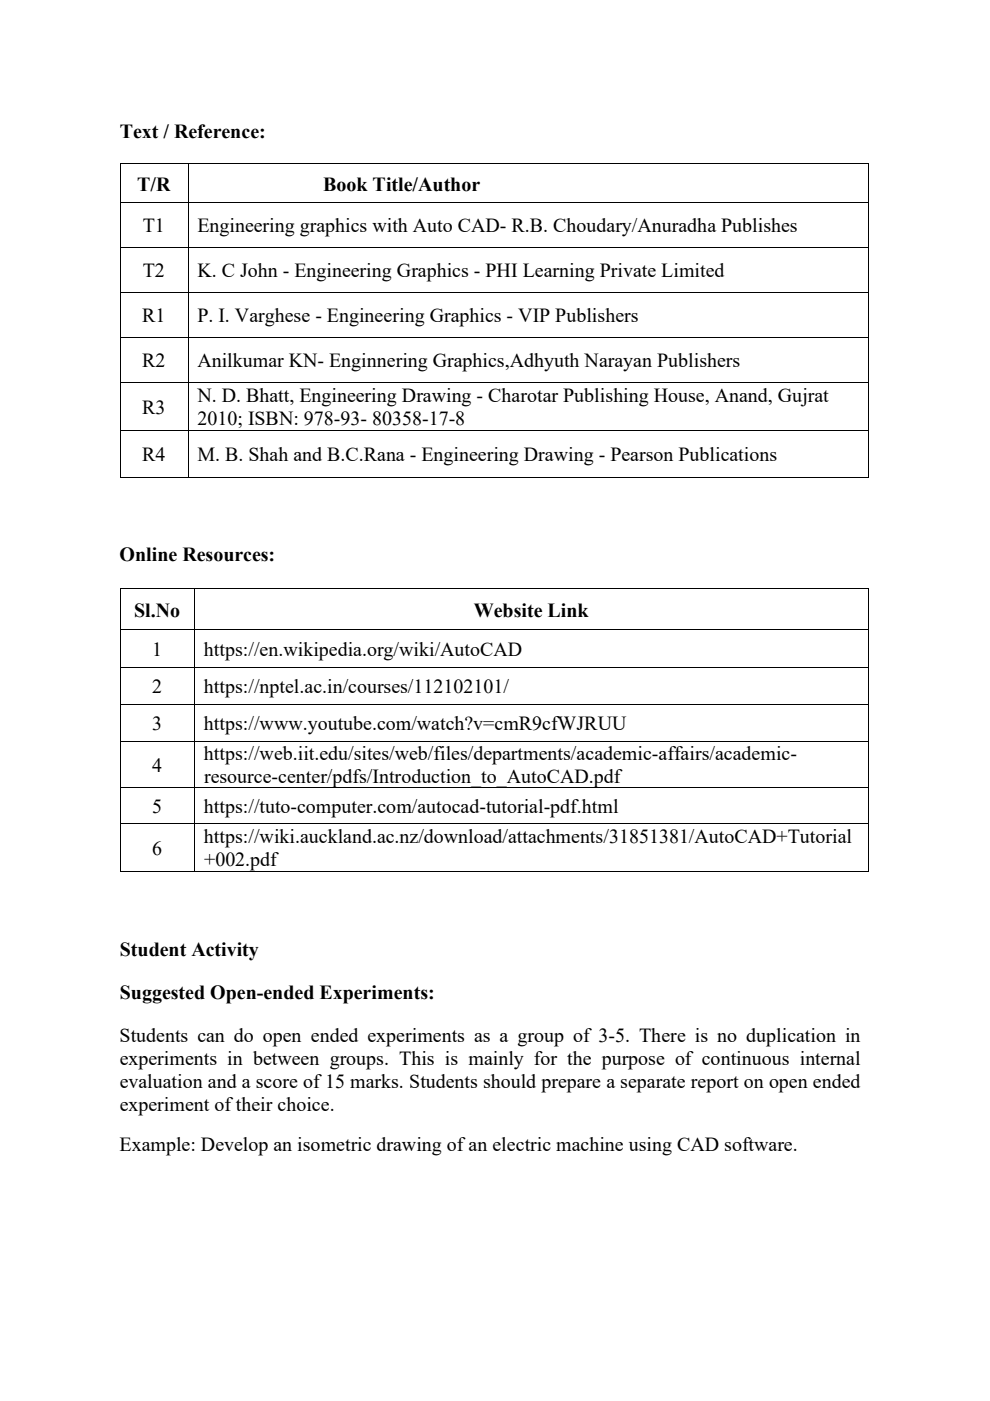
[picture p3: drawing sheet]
<svg xmlns="http://www.w3.org/2000/svg" width="210mm" height="297mm" viewBox="0 0 210 297" stroke-linecap="round" stroke-linejoin="round" font-family="sans-serif">
<defs><g id="words">
<g font-size="4.2">
<text x="25.4" y="29.3">Text / Reference:</text>
<text x="29.1" y="40.4">T/R</text>
<text x="68.5" y="40.4">Book Title/Author</text>
<text x="30.3" y="49.3">T1</text>
<text x="41.9" y="49.3">Engineering graphics with Auto CAD- R.B. Choudary/Anuradha Publishes</text>
<text x="30.3" y="58.8">T2</text>
<text x="41.9" y="58.8">K. C John - Engineering Graphics - PHI Learning Private Limited</text>
<text x="30.1" y="68.2">R1</text>
<text x="41.9" y="68.2">P. I. Varghese - Engineering Graphics - VIP Publishers</text>
<text x="30.1" y="77.8">R2</text>
<text x="41.9" y="77.8">Anilkumar KN- Enginnering Graphics,Adhyuth Narayan Publishers</text>
<text x="30.1" y="87.7">R3</text>
<text x="41.9" y="85.3">N. D. Bhatt, Engineering Drawing - Charotar Publishing House, Anand, Gujrat</text>
<text x="41.9" y="90.1">2010; ISBN: 978-93- 80358-17-8</text>
<text x="30.1" y="97.7">R4</text>
<text x="41.9" y="97.7">M. B. Shah and B.C.Rana - Engineering Drawing - Pearson Publications</text>
<text x="25.4" y="118.9">Online Resources:</text>
<text x="28.4" y="130.7">Sl.No</text>
<text x="100.5" y="130.7">Website Link</text>
<text x="32.3" y="139">1</text>
<text x="43.3" y="139">https://en.wikipedia.org/wiki/AutoCAD</text>
<text x="32.3" y="146.9">2</text>
<text x="43.3" y="146.9">https://nptel.ac.in/courses/112102101/</text>
<text x="32.3" y="154.8">3</text>
<text x="43.3" y="154.8">https://www.youtube.com/watch?v=cmR9cfWJRUU</text>
<text x="43.3" y="161.2">https://web.iit.edu/sites/web/files/departments/academic-affairs/academic-</text>
<text x="32.3" y="163.6">4</text>
<text x="43.3" y="166">resource-center/pdfs/Introduction_to_AutoCAD.pdf</text>
<text x="32.3" y="172.4">5</text>
<text x="43.3" y="172.4">https://tuto-computer.com/autocad-tutorial-pdf.html</text>
<text x="43.3" y="178.7">https://wiki.auckland.ac.nz/download/attachments/31851381/AutoCAD+Tutorial</text>
<text x="32.3" y="181.2">6</text>
<text x="43.3" y="183.6">+002.pdf</text>
<text x="25.4" y="202.8">Student Activity</text>
<text x="25.4" y="211.9">Suggested Open-ended Experiments:</text>
<text x="25.4" y="221">Students can do open ended experiments as a group of 3-5. There is no duplication in</text>
<text x="25.4" y="225.9">experiments in between groups. This is mainly for the purpose of continuous internal</text>
<text x="25.4" y="230.8">evaluation and a score of 15 marks. Students should prepare a separate report on open ended</text>
<text x="25.4" y="235.6">experiment of their choice.</text>
<text x="25.4" y="244">Example: Develop an isometric drawing of an electric machine using CAD software.</text>
</g>
</g></defs>
<g fill="#000">
<path d="M25.4 34.5h.2v.2h-.2zM39.8 34.5h.2v.2h-.2zM184.1 34.5h.1v.2h-.1zM25.4 42.9h.2v.2h-.2zM25.4 52.5h.2v.1h-.2zM39.8 42.9h.2v.2h-.2zM39.8 52.5h.2v.1h-.2zM184.1 42.9h.1v.2h-.1zM184.1 52.5h.1v.1h-.1zM25.4 61.8h.2v.2h-.2zM25.4 71.4h.2v.1h-.2zM39.8 61.8h.2v.2h-.2z"/>
<path d="M39.8 71.4h.2v.1h-.2zM184.1 61.8h.1v.2h-.1zM184.1 71.4h.1v.1h-.1zM25.4 81h.2v.2h-.2zM25.4 91.1h.2v.2h-.2zM39.8 81h.2v.2h-.2zM39.8 91.1h.2v.2h-.2zM184.1 81h.1v.2h-.1zM184.1 91.1h.1v.2h-.1zM25.4 101.2h.2v.2h-.2zM39.8 101.2h.2v.2h-.2zM184.1 101.2h.1v.2h-.1z"/>
<path d="M25.4 124.7h.2v.1h-.2zM25.4 133.4h.2v.2h-.2zM41.2 124.7h.2v.1h-.2zM41.2 133.4h.2v.2h-.2zM184.1 124.7h.1v.1h-.1zM184.1 133.4h.1v.2h-.1zM25.4 141.4h.2v.1h-.2zM25.4 149.3h.2v.1h-.2zM25.4 157.1h.2v.1h-.2zM41.2 141.4h.2v.1h-.2zM41.2 149.3h.2v.1h-.2zM41.2 157.1h.2v.1h-.2z"/>
<path d="M184.1 141.4h.1v.1h-.1zM184.1 149.3h.1v.1h-.1zM184.1 157.1h.1v.1h-.1zM25.4 167h.2v.1h-.2zM25.4 174.6h.2v.2h-.2zM41.2 167h.2v.1h-.2zM41.2 174.6h.2v.2h-.2zM184.1 167h.1v.1h-.1zM184.1 174.6h.1v.2h-.1zM25.4 184.6h.2v.2h-.2zM41.2 184.6h.2v.2h-.2zM184.1 184.6h.1v.2h-.1z"/>
</g>
<g fill="none" stroke="#000" stroke-width=".21">
<path d="M25.5 34.7v8.2M25.6 34.6h14.2M39.9 34.7v8.2M40 34.6h144.1M184.1 34.7v8.2M25.5 43.1v9.4M25.5 52.6v9.2M25.6 43h14.2M25.6 52.5h14.2M39.9 43.1v9.4M39.9 52.6v9.2M40 43h144.1"/>
<path d="M40 52.5h144.1M184.1 43.1v9.4M184.1 52.6v9.2M25.5 62v9.4M25.5 71.5v9.5M25.6 61.9h14.2M25.6 71.5h14.2M39.9 62v9.4M39.9 71.5v9.5M40 61.9h144.1M40 71.5h144.1M184.1 62v9.4"/>
<path d="M184.1 71.5v9.5M25.5 81.2v9.9M25.5 91.3v9.9M25.6 81.1h14.2M25.6 91.2h14.2M39.9 81.2v9.9M39.9 91.3v9.9M40 81.1h144.1M40 91.2h144.1M184.1 81.2v9.9M184.1 91.3v9.9M25.6 101.3h14.2"/>
<path d="M40 101.3h144.1M25.5 124.8v8.6M25.5 133.6v7.8M25.6 124.8h15.6M25.6 133.5h15.6M41.3 124.8v8.6M41.3 133.6v7.8M41.4 124.8h142.7M41.4 133.5h142.7M184.1 124.8v8.6M184.1 133.6v7.8M25.5 141.5v7.8"/>
<path d="M25.5 149.4v7.7M25.5 157.2v9.8M25.6 141.4h15.6M25.6 149.4h15.6M25.6 157.1h15.6M41.3 141.5v7.8M41.3 149.4v7.7M41.3 157.2v9.8M41.4 141.4h142.7M41.4 149.4h142.7M41.4 157.1h142.7M184.1 141.5v7.8"/>
<path d="M184.1 149.4v7.7M184.1 157.2v9.8M25.5 167.1v7.5M25.5 174.8v9.8M25.6 167h15.6M25.6 174.7h15.6M41.3 167.1v7.5M41.3 174.8v9.8M41.4 167h142.7M41.4 174.7h142.7M184.1 167.1v7.5M184.1 174.8v9.8"/>
<path d="M25.6 184.7h15.6M41.4 184.7h142.7"/>
</g>
<use href="#words"/>
</svg>
